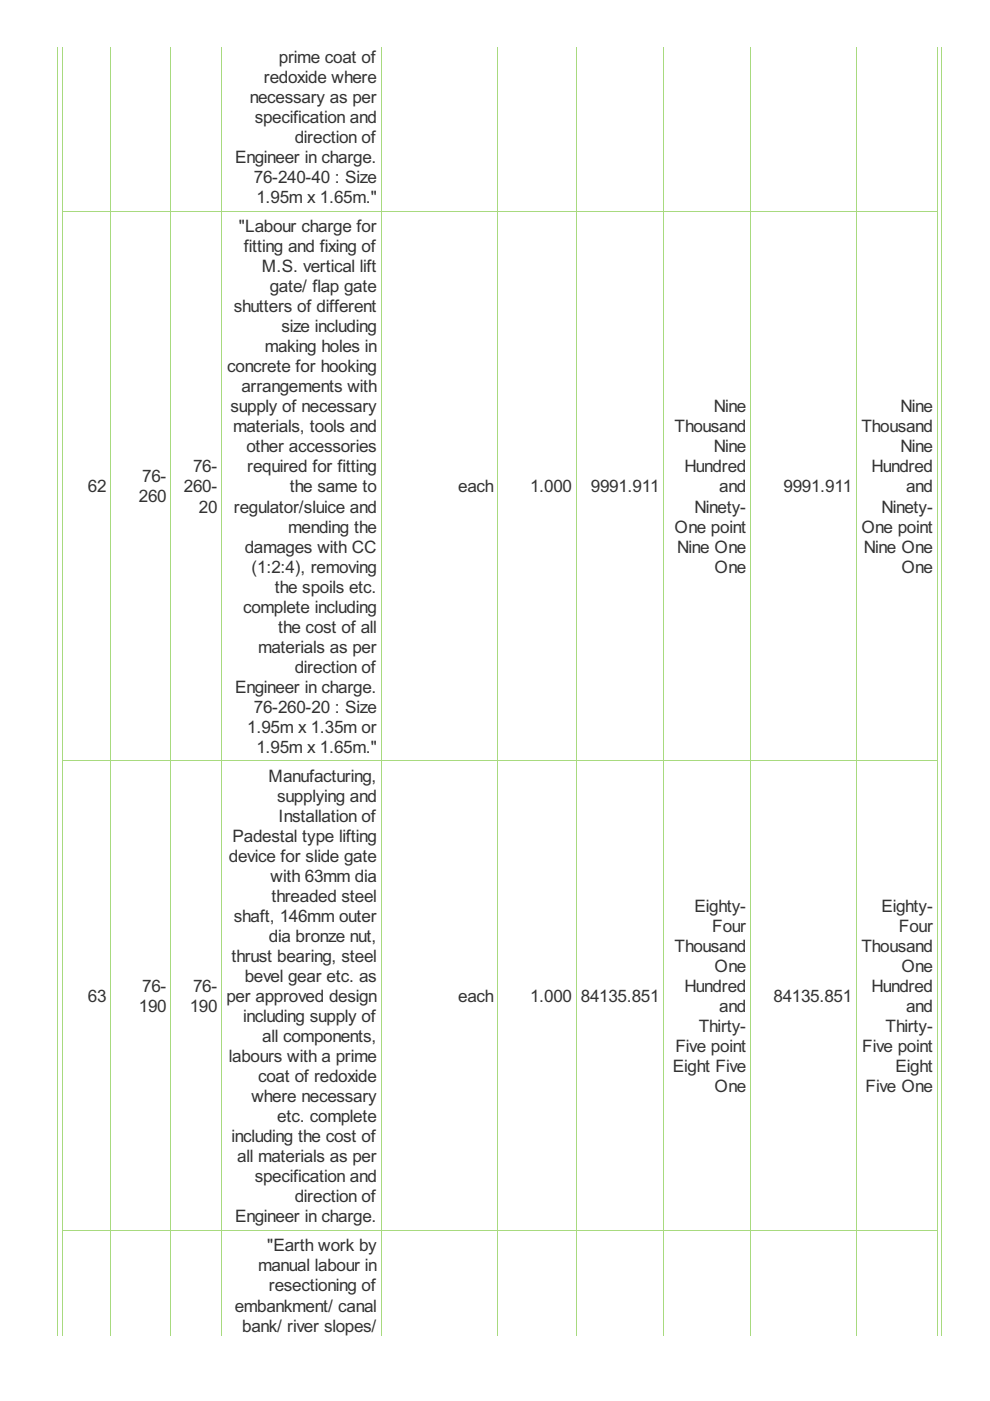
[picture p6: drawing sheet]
<svg xmlns="http://www.w3.org/2000/svg" width="210mm" height="297mm" viewBox="0 0 210 297" stroke-linecap="round" stroke-linejoin="round" font-family="sans-serif">
<defs><g id="words">
<g font-size="4.1" fill="#333">
<text x="56" y="17.6">redoxide where</text>
<text x="59.1" y="13.4">prime coat of</text>
<text x="53" y="21.8">necessary as per</text>
<text x="54" y="26.1">specification and</text>
<text x="49.8" y="34.6">Engineer in charge.</text>
<text x="62.5" y="30.3">direction of</text>
<text x="53.8" y="38.8">76-240-40 : Size</text>
<text x="54.4" y="43.1">1.95m x 1.65m.&quot;</text>
<text x="50.7" y="49.2">&quot;Labour charge for</text>
<text x="51.7" y="53.5">fitting and fixing of</text>
<text x="55.5" y="57.7">M.S. vertical lift</text>
<text x="57.2" y="62">gate/ flap gate</text>
<text x="49.6" y="66.2">shutters of different</text>
<text x="59.7" y="70.5">size including</text>
<text x="56.1" y="74.7">making holes in</text>
<text x="48.2" y="79">concrete for hooking</text>
<text x="51.2" y="83.2">arrangements with</text>
<text x="48.9" y="87.4">supply of necessary</text>
<text x="151.3" y="87.4">Nine</text>
<text x="190.9" y="87.4">Nine</text>
<text x="49.4" y="91.7">materials, tools and</text>
<text x="52.3" y="95.9">other accessories</text>
<text x="143" y="91.7">Thousand</text>
<text x="151.3" y="95.9">Nine</text>
<text x="182.6" y="91.7">Thousand</text>
<text x="190.9" y="95.9">Nine</text>
<text x="40.9" y="100.2">76-</text>
<text x="52.4" y="100.2">required for fitting</text>
<text x="145.1" y="100.2">Hundred</text>
<text x="184.8" y="100.2">Hundred</text>
<text x="18.7" y="104.4">62</text>
<text x="29.4" y="106.5">260</text>
<text x="30.1" y="102.3">76-</text>
<text x="39" y="104.4">260-</text>
<text x="61.4" y="104.4">the same to</text>
<text x="97.2" y="104.4">each</text>
<text x="112.4" y="104.4">1.000</text>
<text x="125.3" y="104.4">9991.911</text>
<text x="152.5" y="104.4">and</text>
<text x="166.1" y="104.4">9991.911</text>
<text x="192.1" y="104.4">and</text>
<text x="42.2" y="108.7">20</text>
<text x="49.6" y="108.7">regulator/sluice and</text>
<text x="61.1" y="112.9">mending the</text>
<text x="143" y="112.9">One point</text>
<text x="147.3" y="108.7">Ninety-</text>
<text x="182.6" y="112.9">One point</text>
<text x="186.9" y="108.7">Ninety-</text>
<text x="51.9" y="117.1">damages with CC</text>
<text x="143.6" y="117.1">Nine One</text>
<text x="183.2" y="117.1">Nine One</text>
<text x="53.3" y="121.4">(1:2:4), removing</text>
<text x="58.3" y="125.6">the spoils etc.</text>
<text x="151.5" y="121.4">One</text>
<text x="191.1" y="121.4">One</text>
<text x="51.5" y="129.9">complete including</text>
<text x="59" y="134.1">the cost of all</text>
<text x="54.7" y="138.4">materials as per</text>
<text x="62.5" y="142.6">direction of</text>
<text x="49.8" y="146.9">Engineer in charge.</text>
<text x="52.4" y="155.3">1.95m x 1.35m or</text>
<text x="53.8" y="151.1">76-260-20 : Size</text>
<text x="54.4" y="159.6">1.95m x 1.65m.&quot;</text>
<text x="56.9" y="165.8">Manufacturing,</text>
<text x="58.8" y="170">supplying and</text>
<text x="49.3" y="178.5">Padestal type lifting</text>
<text x="59" y="174.3">Installation of</text>
<text x="48.5" y="182.8">device for slide gate</text>
<text x="57.4" y="187">with 63mm dia</text>
<text x="57.6" y="191.2">threaded steel</text>
<text x="49.6" y="195.5">shaft, 146mm outer</text>
<text x="147.3" y="193.4">Eighty-</text>
<text x="151" y="197.6">Four</text>
<text x="186.9" y="193.4">Eighty-</text>
<text x="190.6" y="197.6">Four</text>
<text x="49.1" y="204">thrust bearing, steel</text>
<text x="57" y="199.7">dia bronze nut,</text>
<text x="143" y="201.9">Thousand</text>
<text x="182.6" y="201.9">Thousand</text>
<text x="51.9" y="208.2">bevel gear etc. as</text>
<text x="151.5" y="206.1">One</text>
<text x="191.1" y="206.1">One</text>
<text x="18.7" y="212.5">63</text>
<text x="29.4" y="214.6">190</text>
<text x="30.1" y="210.3">76-</text>
<text x="40.2" y="214.6">190</text>
<text x="40.9" y="210.3">76-</text>
<text x="48" y="212.5">per approved design</text>
<text x="97.2" y="212.5">each</text>
<text x="112.4" y="212.5">1.000</text>
<text x="123.2" y="212.5">84135.851</text>
<text x="145.1" y="210.3">Hundred</text>
<text x="152.5" y="214.6">and</text>
<text x="164" y="212.5">84135.851</text>
<text x="184.8" y="210.3">Hundred</text>
<text x="192.1" y="214.6">and</text>
<text x="51.5" y="216.7">including supply of</text>
<text x="55.6" y="220.9">all components,</text>
<text x="148.2" y="218.8">Thirty-</text>
<text x="187.8" y="218.8">Thirty-</text>
<text x="48.5" y="225.2">labours with a prime</text>
<text x="142.7" y="227.3">Eight Five</text>
<text x="143.2" y="223.1">Five point</text>
<text x="182.8" y="223.1">Five point</text>
<text x="189.9" y="227.3">Eight</text>
<text x="53.3" y="233.7">where necessary</text>
<text x="54.7" y="229.4">coat of redoxide</text>
<text x="151.5" y="231.6">One</text>
<text x="183.5" y="231.6">Five One</text>
<text x="58.8" y="237.9">etc. complete</text>
<text x="49.1" y="242.2">including the cost of</text>
<text x="50.3" y="246.4">all materials as per</text>
<text x="54" y="250.7">specification and</text>
<text x="62.5" y="254.9">direction of</text>
<text x="49.8" y="259.1">Engineer in charge.</text>
<text x="54.7" y="269.6">manual labour in</text>
<text x="56.7" y="265.3">&quot;Earth work by</text>
<text x="57" y="273.8">resectioning of</text>
<text x="49.8" y="278.1">embankment/ canal</text>
<text x="51.4" y="282.3">bank/ river slopes/</text>
</g>
</g></defs>
<g fill="none" stroke="#a8da7f" stroke-width=".21">
<path d="M12.2 9.9v273.3M13.3 9.9v273.3M23.5 9.9v273.3M36.2 9.9v273.3M47 9.9v273.3M80.8 9.9v273.3M105.6 9.9v273.3M122.2 9.9v273.3M140.8 9.9v273.3M159.1 9.9v273.3M181.6 9.9v273.3M198.8 9.9v273.3"/>
<path d="M199.6 9.9v273.3M13.2 44.7h185.6M13.2 161.3h185.6M13.2 260.8h185.6"/>
</g>
<use href="#words"/>
</svg>
